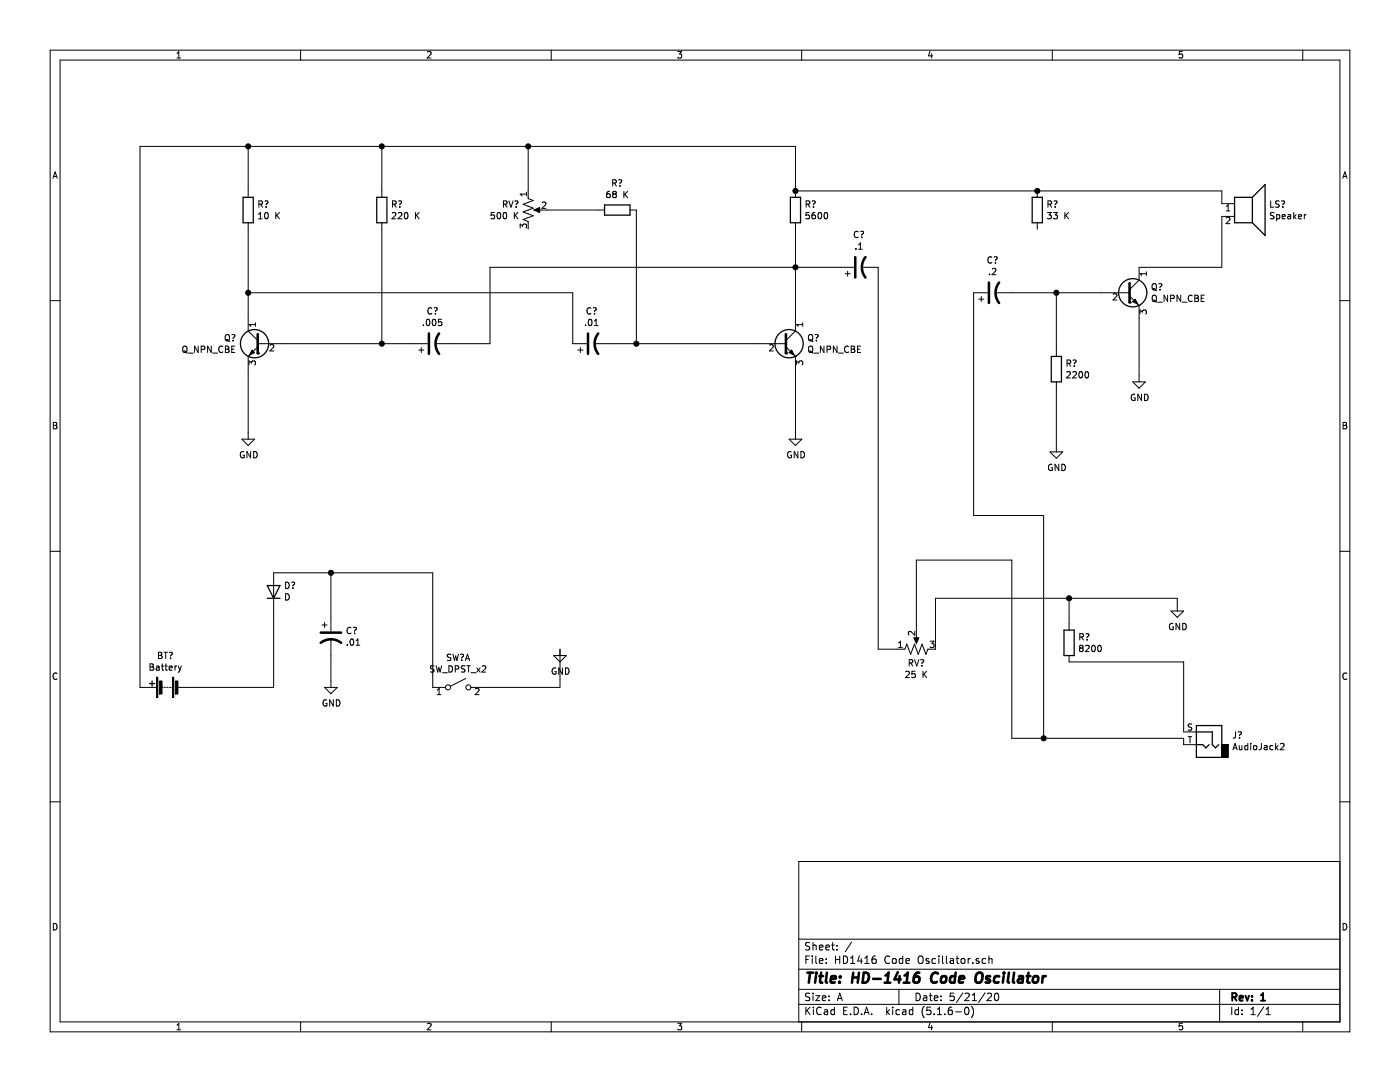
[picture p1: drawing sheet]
<svg xmlns="http://www.w3.org/2000/svg" width="279mm" height="216mm" viewBox="0 0 279 216" stroke-linecap="round" stroke-linejoin="round" font-family="sans-serif">
<path d="M0 0h279.4v215.9h-279.4z" fill-rule="evenodd" fill="#fff" stroke="#fff" stroke-width=".2"/>
<g fill="none" stroke="#000" stroke-width=".2">
<path d="M10 10h259.4v195.9h-259.4zM12 12h255.4v191.9h-255.4zM35.3 11.6h.7M35.3 10.6l.4-.3v1.3M60 10v2M85.3 10.4l.5-.1 .2 .3-.8 1h.8M110 10v2M135.3 10.3h.7l-.4 .5 .4 .1v.6l-.2 .1-.5-.1M160 10v2M185.6 10.2l-.3 1h.8M185.9 10.7v.9M210 10v2"/>
<path d="M236 10.3h-.6l-.1 .6 .2-.1h.4l.1 .7-.2 .1-.5-.1M260 10v2M10.6 35.6l.4-1.3 .4 1.3M10.7 35.2h.6M49.5 29.2v10.2M76.2 29.2v10.2M105.1 38.7h-1.3l.4 .4M105.1 38.4v.7M105.4 29.2v10.4l1 .4-2 .8 2 .7-2 .8 2 .8-2 .7 1 .4v1.5M121.7 38.2h-.3a.79 .79 0 0 0-.1 1.2l.4-.1v-.5l-.4-.1-.2 .2M122.3 36.5h.6l.1-.2-.1-.3-.6-.1v1.2M122.5 38.7l-.2 .3v.3l.2 .1h.4l.1-.2v-.2l-.2-.3"/>
<path d="M122.5 38.7l-.2-.2 .2-.3h.3l.2 .2-.2 .3M122.5 38.7h.3M122.6 36.5l.4 .6M123.5 35.9h.4a.43 .43 0 0 1-.2 .7v.1M123.7 37v.1M124.5 38.2v1.2M124.7 38.7l.5 .7M125.2 38.2l-.7 .7M158.7 39.4v-10.2h-130.8v108h3.3M158.7 38.1h85.1v2.5h2.6M207 38.1v1.3M268 35.6l.4-1.3 .4 1.3"/>
<path d="M268.1 35.2h.6M10 60h2M49.5 44.4v21.6l1.9 1.9M49.5 58.4h64.8v10.2h2.8M51.6 43.7h.7M51.6 42.7l.4-.3v1.3M51.7 40.7h.6l.1-.2-.1-.3-.6-.1v1.3M52 40.7l.4 .7M52.9 40.2l.4-.1a.43 .43 0 0 1-.2 .7v.1M52.9 42.5l.2-.1a.67 .67 0 0 1 .5 .6 .67 .67 0 0 1-.5 .7l-.3-.5zM53.1 41.2v.2M55 42.4v1.3"/>
<path d="M55.2 43l.6 .7M55.8 42.4l-.8 .7M76.2 44.4v24.2M78.3 42.5l.5-.1 .2 .3-.8 1h.8M78.3 40.7h.6l.2-.2-.1-.3-.7-.1v1.3M78.6 40.7l.5 .7M79.5 42.5l.5-.1 .2 .3-.8 1h.8M79.6 40.2l.4-.1a.43 .43 0 0 1-.2 .7v.1M79.8 41.2v.2M80.8 42.5l.2-.1a.69 .69 0 0 1 .4 .6 .69 .69 0 0 1-.4 .7l-.3-.5zM82.9 42.4v1.3M83.1 43l.5 .7"/>
<path d="M83.6 42.4l-.7 .7M98.7 42.4h-.7v.6l.2-.1 .5 .1v.5l-.2 .2-.5-.2M99.3 42.5l.2-.1a.67 .67 0 0 1 .4 .6 .67 .67 0 0 1-.4 .7l-.3-.5zM100.5 40.7l.6-.1v-.4l-.6-.1v1.3M100.5 42.5l.2-.1a.69 .69 0 0 1 .4 .6 .69 .69 0 0 1-.4 .7l-.3-.5zM100.8 40.7l.4 .7M101.5 40.1l.5 1.3 .4-1.3M102.6 42.4v1.3M102.8 40.2l.4-.1a.46 .46 0 0 1-.2 .7v.1M102.8 43l.6 .7M103 41.2v.2M103.4 42.4l-.8 .7"/>
<path d="M103.8 45.5v-.8l.5 .4 .1-.3 .5-.1 .2 .3-.1 .5M106.9 41.9h13.7M108.2 40.4l.5-.1 .2 .4-.7 .9h.7M125.7 41.9h1.3v26.7M158.7 44.4v21.6l-1.9 1.9M160.9 40.7h.6l.1-.2-.1-.3-.6-.1v1.3M161.2 40.7l.4 .7M161.5 42.4h-.6l-.1 .6 .2-.1 .4 .1 .1 .5-.2 .2-.5-.2M162.1 40.2l.4-.1a.43 .43 0 0 1-.2 .7v.1M162.3 41.2v.2M162.6 42.4h-.2a.79 .79 0 0 0-.1 1.3l.4-.2v-.5l-.4-.1-.3 .2M163.4 42.5l.2-.1a.67 .67 0 0 1 .4 .6 .67 .67 0 0 1-.4 .7 .83 .83 0 0 1-.2-1.2z"/>
<path d="M164.6 42.5l.2-.1a.69 .69 0 0 1 .4 .6 .69 .69 0 0 1-.4 .7l-.2-.2-.1-.3zM168.7 54.6h1M169.2 54.1v1M170.4 53.3h-72.6v15.3h-10.9M170.8 49.6v.1M171.3 46.3a.56 .56 0 0 0-.8 .1 .56 .56 0 0 0 0 .7l.4 .3 .4-.1M171.3 49.7h.8M171.3 48.8l.4-.3v1.2M171.8 46.2h.4a.43 .43 0 0 1-.2 .7M172 53.3h3.3v76.2h5.3l.4-1 .7 2.1 .8-2.1 .8 2.1 .7-2.1 .8 2.1 .4-1.1h1.5v-10.1h48.2v2.5M172 47.3v.1M195.3 59.7h1"/>
<path d="M195.8 59.2v1M197.1 58.4h-2.8v44.5h14v44.4M197.5 54.7v.1M197.9 51.4a.56 .56 0 0 0-.7 0 .56 .56 0 0 0 0 .8l.4 .3 .3-.1M198 53.7l.5-.2 .3 .4-.8 .9h.8M198.4 51.3l.4-.1a.43 .43 0 0 1-.1 .8M198.6 58.4h26.8M198.7 52.4v.1M207 44.4v1.3M209 42.4h.8l-.4 .5 .4 .1v.5l-.3 .2-.5-.2M209.1 40.7h.7l.1-.2-.1-.3-.7-.1v1.3M209.4 40.7l.5 .7"/>
<path d="M210.2 42.4h.8l-.4 .5 .3 .1 .1 .4-.2 .3-.6-.2M210.4 40.2l.4-.1a.43 .43 0 0 1-.2 .7v.1M210.6 41.2v.2M210.8 58.4v12.7M212.5 42.4v1.3M212.7 43l.6 .7M213.3 42.4l-.8 .7M222.2 58.7l.5-.1 .2 .4-.8 .9h.8M225.4 59.1l1.9 1.9M228.8 54.6h-1.3l.4 .4M228.8 54.2v.8M230 56.8l.2-.2a.45 .45 0 0 1 .6 .4l-.2 .8h-.5a.92 .92 0 0 1-.1-1z"/>
<path d="M230 59.1l.3-.2a.44 .44 0 0 1 .5 .4l-.1 .7-.4 .2-.3-.2zM230.2 59.9l.6 .4M230.2 57.6l.4 .2M230.6 57.8l.2 .2M231.3 56.7l.4-.1a.43 .43 0 0 1-.2 .7v.1M231.5 57.7v.2M233 58.9v1.3l-.7-1.3v1.3M233.6 59.6l.6-.1 .2-.2-.1-.3-.7-.1v1.3M235.6 58.9v1.3l-.7-1.3v1.3M237.9 59a.56 .56 0 0 0-.8 .5 .56 .56 0 0 0 .8 .5M238.5 58.9h.4l.2 .3-.2 .3 .3 .2-.2 .5h-.5zM238.5 59.5h.4"/>
<path d="M239.7 59.5h.5M240.3 58.9h-.6v1.3h.6M244.7 42.1h.8M244.7 41.2l.4-.4v1.3M244.7 43.5l.5-.1 .3 .3-.8 .9h.8M246.4 43.2h-2.6v10.1h-16.5v2.6l-1.9 1.9M253.6 40.1v1.3h.6M254.3 42.5l-.5-.1-.3 .2 .1 .4 .6 .2v.3l-.2 .2-.5-.1M254.8 42.9l.4-.1 .2 .3-.1 .5h-.5M254.8 42.8v1.3M255.3 40.2l-.5-.1-.2 .1v.4l.6 .2 .1 .3-.3 .3-.4-.1M255.8 40.2l.4-.1a.43 .43 0 0 1-.2 .7v.1"/>
<path d="M255.9 43.2l.6-.1-.1-.2-.3-.1-.2 .2 .1 .6h.4M256 41.2v.2M257 42.9h.5l.1 .8M257.6 43.1l-.5 .1-.1 .2 .1 .3 .5-.1M258.2 42.4v1.3M258.3 43.2l.4 .5M258.7 42.8l-.5 .5M259.2 43.2l.6-.1-.1-.2-.4-.1-.1 .2v.6h.5M260.3 42.8v.9M260.7 42.8l-.4 .3M267.4 60h2M36.5 69.2l.3-.1a.44 .44 0 0 1 .5 .4v.7l-.5 .1-.3-.1z"/>
<path d="M36.7 70l.7 .5M37.6 70.5h.9M39.5 69.1v1.2l-.7-1.2v1.2M40.2 69.7h.6l.1-.2-.1-.3-.6-.1v1.2M42.2 69.1v1.2l-.8-1.2v1.2M42.4 70.5h1M44.4 69.2a.56 .56 0 0 0-.7 .5 .56 .56 0 0 0 .7 .5M45 69.1h.4l.3 .2-.3 .4 .3 .2-.2 .4h-.5zM45 69.7h.4M45 66.9l.2-.1a.45 .45 0 0 1 .6 .4l-.2 .8h-.5a.92 .92 0 0 1-.1-1.1zM45.2 67.7l.4 .3M45.6 68l.2 .1"/>
<path d="M46.3 69.7h.4M46.3 66.8h.4a.43 .43 0 0 1-.2 .7M46.5 67.9v.1M46.9 69.1h-.6v1.2h.6M49.5 71.1h.1M49.5 71.1v16.5M49.7 72.8v-.8l.5 .4 .1-.3 .4-.1 .3 .3-.1 .5M51 64.4v.7M51 64.8h-1.3l.4 .3M51.4 69.2l-1.9 1.9M51.4 68.6h33.9M53.9 68.9l.5-.1 .2 .3-.8 .9h.8"/>
<path d="M83.6 69.8h1M84.1 69.3v1.1M84.5 64.8v.2M85.2 63.8l.1-.1a.67 .67 0 0 1 .5 .6 .67 .67 0 0 1-.5 .7l-.2-.5zM86.2 61.5a.56 .56 0 0 0-.8 .1 .56 .56 0 0 0 0 .8l.4 .3 .4-.2M86.4 63.8l.2-.1a.67 .67 0 0 1 .4 .6 .67 .67 0 0 1-.4 .7 .83 .83 0 0 1-.2-1.2zM86.7 61.5l.4-.1a.43 .43 0 0 1-.2 .7v.1M86.9 62.5v.2M88.1 63.7h-.6v.6l.2-.1 .4 .1v.5l-.1 .2-.5-.2M115.3 69.8h1M115.8 69.3v1.1M116.9 64.8v.2"/>
<path d="M117.5 63.8l.2-.1a.67 .67 0 0 1 .5 .6 .67 .67 0 0 1-.5 .7l-.3-.5zM117.9 61.5a.56 .56 0 0 0-.7 .1 .56 .56 0 0 0 0 .8l.4 .3 .3-.2M118.4 61.5l.4-.1a.43 .43 0 0 1-.2 .7v.1M118.6 68.6h38.2M118.6 65h.8M118.6 64.1l.4-.4v1.3M118.6 62.5v.2M153.6 68.9l.5-.1 .2 .3-.8 .9h.8M156.8 69.2l1.9 1.9M158.7 71.1h.1M158.7 71.1v16.5M158.9 72.8v-.8l.5 .4 .1-.3 .5-.1 .2 .3-.1 .5"/>
<path d="M160.2 64.8h-1.3l.4 .3M160.2 64.4v.7M161.4 66.9l.2-.1a.45 .45 0 0 1 .6 .4l-.2 .8h-.5a.92 .92 0 0 1-.1-1.1zM161.4 69.2l.3-.1a.44 .44 0 0 1 .5 .4v.7l-.5 .1-.3-.1zM161.6 70l.7 .5M161.6 67.7l.4 .3M162 68l.3 .1M162.5 70.5h.9M162.7 66.8h.4a.43 .43 0 0 1-.2 .7M162.9 67.9v.1M164.4 69.1v1.2l-.7-1.2v1.2M165 69.7h.7l.1-.2-.1-.3-.7-.1v1.2"/>
<path d="M167.1 69.1v1.2l-.8-1.2v1.2M167.3 70.5h1M169.3 69.2a.56 .56 0 0 0-.8 .5 .56 .56 0 0 0 .8 .5M169.9 69.1h.4l.3 .2-.3 .4 .3 .2-.2 .4h-.5zM169.9 69.7h.4M171.1 69.7h.5M171.8 69.1h-.7v1.2h.7M210.8 76.2v14M212.9 74.3l.5-.2 .2 .4-.8 .9h.8M213 72.5l.6-.1 .1-.1-.1-.3-.6-.2v1.3M213.3 72.5l.4 .6M214.1 74.3l.5-.2 .2 .4-.8 .9h.8"/>
<path d="M214.2 71.9l.4-.1a.43 .43 0 0 1-.2 .8M214.4 73v.1M215.5 74.2l.1-.1a.67 .67 0 0 1 .5 .7 .67 .67 0 0 1-.5 .6 .83 .83 0 0 1-.1-1.2zM216.6 74.3l.2-.2a.69 .69 0 0 1 .5 .7 .69 .69 0 0 1-.5 .6l-.2-.1-.1-.4zM226.1 76.2h2.5l-1.3 1.3zM226.5 78.7a.59 .59 0 0 0-.8 .6 .59 .59 0 0 0 .8 .6v-.5h-.2M227.3 61h.1M227.3 61v15.2M227.5 62.6v-.8l.5 .5 .1-.4 .4-.1 .3 .3-.1 .5M227.8 78.7v1.2l-.7-1.2v1.2M228.4 78.7a.64 .64 0 0 1 .7 .6 .64 .64 0 0 1-.7 .6zM231 60.3h1"/>
<path d="M235.9 60.3h1M10.6 84.3h.5l.2 .2-.2 .4 .3 .2-.2 .5h-.6zM10.6 84.9h.5M48.3 87.6h2.5l-1.3 1.3zM48.7 90.2a.59 .59 0 0 0-.8 .5 .59 .59 0 0 0 .8 .6v-.5h-.2M50 90.1v1.3l-.7-1.3v1.3M50.6 90.1a.64 .64 0 0 1 .7 .6 .64 .64 0 0 1-.7 .7zM157.5 87.6h2.5l-1.3 1.3zM157.9 90.2a.59 .59 0 0 0-.7 .5 .59 .59 0 0 0 .7 .6l.1-.5h-.3M159.2 90.1v1.3l-.7-1.3v1.3M159.8 90.1a.64 .64 0 0 1 .8 .6 .64 .64 0 0 1-.8 .7zM209.5 90.2h2.6l-1.3 1.2z"/>
<path d="M210 92.7a.59 .59 0 0 0-.8 .6 .59 .59 0 0 0 .8 .6v-.5h-.2M211.3 92.6v1.3l-.7-1.3v1.3M211.9 92.6a.64 .64 0 0 1 .7 .7 .64 .64 0 0 1-.7 .6zM268 84.3h.5l.2 .2-.2 .4 .3 .2-.2 .5h-.6zM268 84.9h.5M10 110h2M57 116.2a.64 .64 0 0 1 .7 .6 .64 .64 0 0 1-.7 .6zM57 118.5a.64 .64 0 0 1 .7 .6 .64 .64 0 0 1-.7 .6zM58.2 116.2h.4a.43 .43 0 0 1-.2 .7M58.4 117.3v.1M66 114.3v11.7M213.4 119.4v6.3"/>
<path d="M267.4 110h2M11.4 134.4a.62 .62 0 0 0-.9 .4 .62 .62 0 0 0 .7 .8l.2-.1M29.9 132.5l.7 .1v.2l-.2 .3 .3 .2-.1 .4h-.7zM29.9 133.1h.5M31.2 132.9h.5l.1 .8M31.6 130.1l.6 .2 .1 .2-.2 .3 .3 .2-.2 .4h-.6zM31.6 130.8h.5M31.8 133.2h-.5l-.1 .2v.3h.6M32.2 132.9h.5M32.3 137.2h.2M32.4 132.5v1.1l.3 .1M32.7 130.1h.7"/>
<path d="M32.8 137.2h.2M32.9 132.9h.5M33.1 130.1v1.3M33.1 132.5v1.1l.3 .1M33.3 137.2h.2M33.8 133.3l.6-.1-.1-.3h-.4l-.1 .2v.6h.5M33.8 137.2h.2M33.8 130.2l.4-.1a.43 .43 0 0 1-.2 .8M34 131.3v.1M34.3 137.2h.2M34.9 132.9v.8M35.3 132.9l-.4 .2"/>
<path d="M35.6 137.2h19v-22.9h31.8v22.9h2.5M35.6 132.9l.3 .8M35.9 133.7l-.3 .5M36.2 132.9l-.3 .8M64.3 124.7h1M64.8 137.2h2.5l-1.3 1.2zM64.8 124.2v1M65.2 139.7a.59 .59 0 0 0-.7 .6 .59 .59 0 0 0 .7 .5l.1-.4h-.3M66 127.5v9.7M66.5 139.6v1.3l-.7-1.3v1.3M67.1 139.6a.64 .64 0 0 1 .7 .7 .64 .64 0 0 1-.7 .6zM69.3 128.6v.2"/>
<path d="M70 127.6l.2-.1a.67 .67 0 0 1 .4 .6 .67 .67 0 0 1-.4 .7l-.4-.5zM70.1 125.3a.56 .56 0 0 0-.8 .1 .56 .56 0 0 0 0 .7l.4 .3 .4-.1M70.5 125.2h.4a.43 .43 0 0 1-.1 .7v.1M70.8 126.3v.1M71.1 128.8h.7M71.1 127.8l.3-.3v1.3M86.6 132.9l-.5-.1-.1 .2v.4l.6 .2v.3l-.2 .2h-.5M87 132.8l.4 1.3 .2-.9 .2 .9 .3-1.3M87.2 138.6h.8M87.2 137.7l.4-.4v1.3M88.3 134.2h1M89.6 132.8a.64 .64 0 0 1 .7 .7 .64 .64 0 0 1-.7 .6z"/>
<path d="M90 130.6l-.5-.1-.2 .2v.3l.6 .3 .1 .3-.3 .2-.4-.1M90.4 130.5l.3 1.3 .2-.9 .3 .9 .3-1.3M90.9 133.5h.6v-.5l-.6-.2v1.3M91.9 130.6l.4-.1a.43 .43 0 0 1-.1 .8M92.2 131.7v.1M92.8 132.9l-.5-.1-.2 .2 .1 .4 .5 .2 .1 .3-.2 .2h-.5M92.9 131.8l.4-1.3 .4 1.3M93 135.4l-3.1 1.5M93 131.4h.6M93.1 132.8h.8M93.5 132.8v1.3M94 134.2h1"/>
<path d="M94.9 137.5l.5-.2 .2 .4-.8 .9h.8M95.1 133.3l.7 .8M95.8 133.3l-.7 .8M96.2 133l.5-.2 .3 .4-.8 .9h.8M110.5 130.8h2.5l-1.2 1.3zM110.9 133.3a.59 .59 0 0 0-.7 .6 .59 .59 0 0 0 .7 .6l.1-.5h-.3M111.8 129.5v7.7h-17.8M112.2 133.3v1.2l-.7-1.2v1.2M112.9 133.3a.64 .64 0 0 1 .7 .6 .64 .64 0 0 1-.7 .6zM179.3 129.2h.8M179.3 128.3l.4-.4v1.3M180.7 134.1l.5-.2 .3 .4-.8 .9h.8"/>
<path d="M181.5 132.3l.6-.1v-.5l-.6-.1v1.3M181.7 132.3l.5 .6M182.5 131.6l.5 1.3 .4-1.3M182.5 126v.8l-.9-.8-.3 .2 .1 .5M182.6 133.9h-.6v.6l.4-.1 .3 .3v.3l-.3 .2-.4-.1M182.9 128v-16.2h19v35.5h34.3v1.3h2.6M183.7 131.7l.5-.1a.46 .46 0 0 1-.2 .8M184 132.8v.1M184.2 133.9v1.3M184.4 134.5l.5 .7M184.9 133.9l-.7 .8M185.6 127.9h.8l-.4 .5 .3 .1 .1 .5-.2 .2-.6-.1"/>
<path d="M213.4 130.8v1.3h22.8v13.9h2.6M215.5 127.1h.6l.1-.2v-.3l-.7-.2v1.3M215.7 129.3l-.3-.2 .3-.3 .4 .1v.3l-.2 .1M215.7 129.3l-.3 .2v.3l.3 .2h.4l.1-.2-.1-.4-.2-.1M215.7 129.3h.2M215.8 127.1l.4 .6M216.6 128.9l.5-.1 .3 .3-.8 .9h.8M216.7 126.5l.4-.1a.43 .43 0 0 1-.2 .8M216.9 127.6v.1M218 128.9l.2-.1a.67 .67 0 0 1 .4 .6 .67 .67 0 0 1-.4 .6l-.3-.5zM219.2 128.9l.2-.1a.69 .69 0 0 1 .4 .6 .69 .69 0 0 1-.4 .6l-.2-.1-.1-.4zM233.7 121.9h2.5l-1.3 1.3z"/>
<path d="M234.1 124.5a.59 .59 0 0 0-.7 .5 .59 .59 0 0 0 .7 .6l.1-.5h-.3M235.4 124.4v1.3l-.7-1.3v1.3M236 124.4a.64 .64 0 0 1 .8 .6 .64 .64 0 0 1-.8 .7zM268.8 134.4a.62 .62 0 0 0-.9 .4 .62 .62 0 0 0 .7 .8l.2-.1M10 160h2M237.1 147h.7M237.5 147v1.3M237.8 144.5l-.4-.1-.2 .2-.1 .2 .1 .2 .5 .2 .1 .3-.2 .2h-.5M246 149.6l.5-1.3 .4 1.3M246.2 149.3h.6M246.6 146l-.1 1.1-.4 .2M247.1 146.1l.4-.1a.43 .43 0 0 1-.1 .8"/>
<path d="M247.3 148.8l.1 .8 .5-.1M247.4 147.2v.1M247.9 148.8v.8M249 148.8h-.4l-.2 .2 .1 .6h.5M249 148.3v1.3M249.6 148.3v.2M249.6 148.8v.8M250.2 148.9l.2-.1 .4 .1v.5l-.1 .2-.5-.1zM251.7 148.3v1l-.1 .3h-.3M252.3 148.8h.5l.1 .8M252.9 149.1h-.4l-.2 .2 .2 .3h.4M254 148.8h-.3l-.3 .2 .1 .6h.5"/>
<path d="M254.6 148.3v1.3M254.7 149.1l.4 .5M255.1 148.8l-.5 .5M255.5 148.5l.5-.2 .3 .4-.8 .9h.8M267.4 160h2M267.4 171.9h-108v32M10.6 184.3a.65 .65 0 0 1 .8 .6 .65 .65 0 0 1-.8 .7zM159.4 197.4h108M159.4 193.4h108M159.4 187.4h108M160.8 191.5h.5M161.5 190.8h-.7v1.5"/>
<path d="M161.6 198.2h-.6l-.2 .3 .1 .3 .6 .3v.4l-.2 .2-.5-.1M161.6 188.1h-.6l-.2 .2 .1 .4 .6 .3v.4l-.2 .2-.5-.1M162.1 190.8v.1M162.1 191.3v1M162.3 188.1v1.5M162.3 198.2v.1M162.3 198.7v1M162.3 188.7l.2-.1h.3l.1 1M162.8 198.7h.8l-.8 1h.8M162.8 190.8v1.2l.2 .3M163.5 189.1l.7-.2v-.3h-.4l-.3 .2 .1 .7h.6M163.5 191.8l.7-.2v-.3h-.4l-.3 .2 .1 .7h.6"/>
<path d="M164.1 199.2l.7-.2-.1-.2-.4-.1-.2 .2 .1 .7h.5M164.8 189.1l.7-.2v-.3h-.5l-.2 .2 .1 .7h.6M164.9 192.1v.2M164.9 191.3v.2M165.5 198.8v.1M165.5 199.5v.2M166 188.6h.5M166.2 188.1v1.3l.3 .2M166.8 191.5h.8M166.8 190.8v1.5M167 189.4v.2M167 188.6v.2"/>
<path d="M167.1 199.7l.5-1.5 .5 1.5M167.2 199.2h.8M167.6 190.8v1.5M168.3 190.8a.75 .75 0 0 1 .9 .7 .75 .75 0 0 1-.9 .8zM169.7 192.3h.9M169.7 191.2l.5-.4v1.5M170 188l-1.3 1.9M171.5 190.7l-.3 1.1h.9M171.9 191.3v1M172.6 192.3h.9M172.6 191.2l.4-.4v1.5M174.7 190.8h-.4a.96 .96 0 0 0 0 1.5l.5-.2 .1-.5-.3-.3-.4 .1-.2 .2"/>
<path d="M177.5 190.9a.71 .71 0 0 0-1 .5 .71 .71 0 0 0 .7 .9l.3-.2M178.2 191.4l.2-.1 .4 .1v.7l-.2 .2-.4-.2zM179.4 197.4v3M180.2 191.3h-.5l-.2 .2 .1 .7h.6M180.2 190.8v1.5M180.8 191.8l.7-.2v-.3h-.5l-.2 .2 .1 .7h.6M182.8 198.2a.75 .75 0 0 1 .9 .7 .75 .75 0 0 1-.9 .8zM183.4 190.8a.5 .5 0 0 1 .6 0 .5 .5 0 0 1 .2 .5v.5a.5 .5 0 0 1-.5 .5 .5 .5 0 0 1-.5-.5v-.5zM184.3 198.8h.6l.1 .9M185 199l-.5 .1-.2 .2 .2 .4 .5-.1M185.4 191.3h-.4l-.2 .2 .1 .2 .5 .1v.4h-.6M185.5 198.7h.5"/>
<path d="M185.7 198.2v1.3l.3 .2M186.5 199.2l.7-.2-.1-.2-.4-.1-.2 .2v.7h.6M186.7 191.3h-.4l-.3 .2 .1 .6 .2 .2 .4-.1M187.4 190.8v.1M187.4 191.3v1M187.8 199.5v.2M187.8 198.8v.1M188.1 190.8v1.2l.2 .3M188.9 190.8v1.2l.2 .3M189.7 191.3h.5l.1 1M190.3 191.6l-.5 .1-.2 .2 .2 .4 .5-.1M190.4 198.2h-.7l-.1 .7 .2-.1h.5l.1 .2v.5l-.2 .2-.6-.2"/>
<path d="M190.8 191.3h.6M191 190.8v1.2l.4 .3M191.9 191.4l.2-.1 .4 .1v.7l-.2 .2-.4-.2zM192.2 198.1l-1.3 1.9M192.6 198.3l.6-.1 .2 .4-.9 1.1h.9M193.2 191.3v1M193.6 191.3l-.4 .2M194 199.7h.9M194 198.6l.5-.4v1.5M194.2 192.1v.2M195.4 191.3h-.4l-.2 .2 .1 .2 .5 .1v.4h-.6M196.6 198.1l-1.3 1.9"/>
<path d="M196.7 191.3h-.4l-.3 .2 .1 .6 .2 .2 .4-.1M197 198.3l.6-.1 .2 .1 .1 .3-.9 1.1h.9M197.4 191.4l.2-.1h.3l.1 1M197.4 190.8v1.5M198.6 198.3l.2-.1a.8 .8 0 0 1 .5 .7 .8 .8 0 0 1-.5 .8l-.2-.2-.1-.4zM243.4 197.4v6.5M268 184.3a.65 .65 0 0 1 .8 .6 .65 .65 0 0 1-.8 .7zM35.3 204.5l.4-.3v1.3M35.3 205.5h.7M60 203.9v2M85.3 204.3l.5-.1 .2 .3-.8 1h.8M110 203.9v2"/>
<path d="M135.3 204.2h.7l-.4 .5 .4 .1v.6l-.2 .1-.5-.1M159.4 200.4h108M160 203.9v2M160.8 201v1.5M161 201.6l.7 .9M161.7 201l-.9 .8M162.3 201v.1M162.3 201.5v1M163.9 201.1a.59 .59 0 0 0-.8 0 .59 .59 0 0 0-.1 .7 .56 .56 0 0 0 .3 .6 .56 .56 0 0 0 .6-.1M164.5 201.5h.6l.1 1M165.2 201.8l-.5 .1-.2 .2 .2 .4 .5-.1M166.5 201.5h-.4l-.3 .3 .1 .5 .2 .2 .4-.1"/>
<path d="M166.5 201v1.5M168.4 201.7h.5M169.1 201h-.7v1.5h.7M169.7 202.3v.2M170.5 201a.76 .76 0 0 1 .8 .7 .76 .76 0 0 1-.8 .8zM172 202.3v.2M172.5 202.5l.4-1.5 .6 1.5M172.6 202h.7M174 202.3v.2M177 201v1.5M177.1 201.9l.4 .6M177.5 201.5l-.5 .5"/>
<path d="M178.2 201v.1M178.2 201.5v1M179.5 201.5h-.4l-.3 .3 .1 .5 .2 .2 .4-.1M180.2 201.5h.5l.1 1M180.8 201.8l-.5 .1-.2 .2 .2 .4 .5-.1M182.2 201.5h-.5l-.2 .3v.5l.2 .2 .5-.1M182.2 201v1.5M184.5 200.8a1.71 1.71 0 0 0 0 2.2M185.6 204.1l-.3 1h.8M185.7 201h-.7l-.1 .7 .3-.2 .4 .1 .2 .2-.1 .5-.2 .2-.6-.2M185.9 204.6v.9M186.4 202.3v.2"/>
<path d="M187.1 202.5h.8M187.1 201.4l.4-.4v1.5M188.6 202.3v.2M189.9 201h-.4a1.16 1.16 0 0 0-.1 1.4l.4 .1 .2-.2 .1-.5-.3-.3-.4 .1-.2 .2M190.7 201.9h1.2M192.7 201h.2a.8 .8 0 0 1 .5 .7 .8 .8 0 0 1-.5 .8 1 1 0 0 1-.2-1.5zM193.9 200.8a1.71 1.71 0 0 1 0 2.2M210 203.9v2M236 204.2h-.6l-.1 .6 .2-.1h.4l.1 .7-.2 .1-.5-.1M245.8 201v1.5M247.2 201.5h-.5l-.2 .3 .1 .6h.6M247.2 201v1.5"/>
<path d="M247.9 202.3v.2M247.9 201.5v.2M249.7 202.5h.8M249.7 201.4l.4-.4v1.5M252.2 200.9l-1.2 1.9M252.7 202.5h.8M252.7 201.4l.4-.4v1.5M260 203.9v2"/>
<circle cx="89.4" cy="137.2" r=".51"/>
<circle cx="93.5" cy="137.2" r=".51"/>
</g>
<path d="M245.9 199l.7-.1 .2-.2-.1-.4-.2-.1h-.6v1.5M246.3 199l.5 .7M247.4 199.2l.7-.2-.1-.2-.4-.1-.2 .2v.7h.6M248.6 198.7l.3 1 .4-1M249.9 199.5v.2M249.9 198.8v.1M251.6 199.7h.9M251.6 198.6l.5-.4v1.5" fill="none" stroke="#000" stroke-width=".38"/>
<g fill="none" stroke="#000" stroke-width=".51">
<path d="M170.7 51.3v4.1M172.7 51.3a3.3 3.3 0 0 0 0 4.1M197.4 56.4v4.1M199.4 56.4a3.3 3.3 0 0 0 0 4.1M225.4 56.5v3.8M51.4 66.7v3.8M85.6 66.5v4.1M87.6 66.5a3.3 3.3 0 0 0 0 4.1M117.3 66.5v4.1M119.4 66.5a3.3 3.3 0 0 0 0 4.1M156.8 66.7v3.8M64 126.2h4.1"/>
<path d="M64 128.3a3.3 3.3 0 0 1 4.1 0M161.1 194.1h1.2M161.7 194.1l-.3 2M162.8 194.8l-.1 1.3M162.9 194.1v.2M162.9 194.1l.1 .1-.1 .1M163.5 194.8h.8M163.9 194.1l-.2 1.7v.2l.4 .1M165 194.1l-.2 1.7 .2 .3M165.8 195.4l1-.2v-.4h-.8l-.2 1 .2 .3 .6-.1M167.6 195.9l-.1 .2M167.7 194.8l.1 .1-.1 .1"/>
<path d="M167.7 194.8v.2M170.2 195h1.1M170.3 194.1l-.3 2M171.4 194.1l-.2 2M172.4 194.1h.4a1.08 1.08 0 0 1 .5 1.3 1.08 1.08 0 0 1-1.2 .7zM174.2 195.3h1.6M176.5 196.1h1.2M176.7 194.7l.6-.6-.2 2M179.2 194l-.7 1.4h1.3M179.6 194.8l-.2 1.3M180.3 196.1h1.2M180.5 194.7l.7-.6-.3 2"/>
<path d="M183.5 194.1a.93 .93 0 0 0-1.1 .8l-.1 .8 .2 .3a.66 .66 0 0 0 1-.3v-.5l-.1-.3a.66 .66 0 0 0-1 .3M187.2 194.3a.88 .88 0 0 0-1 0 .88 .88 0 0 0-.4 .9 .71 .71 0 0 0 .3 .8 .71 .71 0 0 0 .9-.1M187.9 194.9l.2-.1a.51 .51 0 0 1 .8 .3l-.1 .6-.2 .3a.49 .49 0 0 1-.8-.3zM190.6 194.8a.68 .68 0 0 0-1 .3v.6l.1 .3 .2 .1 .6-.1M190.7 194.1l-.2 2M191.4 195.4l1-.2v-.4h-.6l-.3 .2-.1 1 .2 .1 .6-.1M194.9 194.4a.67 .67 0 0 1 1.1 0 1.43 1.43 0 0 1-.5 1.7l-.6-.1a1.41 1.41 0 0 1 0-1.6zM197.6 194.8h-.5h-.2l-.1 .3 .3 .3 .4 .1v.5l-.2 .1-.6-.1M199.4 194.8a.68 .68 0 0 0-1 .3v.8l.3 .2 .6-.1M200.3 194.8l-.2 1.3M200.4 194.1v.2M201.3 194.1l-.2 1.7 .3 .3"/>
<path d="M202.4 194.1l-.2 1.7 .2 .3M203.4 194.8h.7l-.1 1.3M204.2 195.2l-.7 .1a.4 .4 0 0 0-.4 .4 .4 .4 0 0 0 .3 .4l.7-.1M204.9 194.8h.7M205.3 194.1l-.3 1.7 .1 .2 .4 .1M206.3 194.9l.3-.1 .6 .1-.2 1a.53 .53 0 0 1-.5 .2 .53 .53 0 0 1-.4-.4zM208.1 194.8l-.1 1.3M208.7 194.8h-.4l-.2 .3"/>
</g>
<g fill="none" stroke="#000" stroke-width=".25">
<path d="M48.5 39.4h2v5h-2zM75.2 39.4h2v5h-2zM157.7 39.4h2.1v5h-2.1zM206 39.4h2v5h-2zM249.9 39.4h-3.5v5h3.5M249.9 39.4v5M249.9 39.4l2.6-2.6v10.2l-2.6-2.6M120.6 40.9h5.1v2h-5.1zM209.8 71.1h2v5.1h-2zM53.3 119.4h2.6M53.3 116.8h2.6l-1.3 2.6zM29.8 136.4h1.1"/>
<path d="M30.4 135.9v1M212.3 125.7h2.1v5.1h-2.1zM238.8 144.8h5v6.3h-5zM238.8 148.6h1.2l.7 .6 .6-.6M238.8 146h3.1v2.6l.7 .6 .6-.6"/>
<circle cx="226.1" cy="58.4" r="2.82"/>
<circle cx="50.8" cy="68.6" r="2.82"/>
<circle cx="157.5" cy="68.6" r="2.82"/>
</g>
<g fill="#000">
<circle cx="51.4" cy="70.5" r=".25"/>
<circle cx="156.8" cy="70.5" r=".25"/>
<circle cx="225.4" cy="60.3" r=".25"/>
</g>
<g fill="#000" stroke="#000" stroke-width=".2">
<path d="M106.6 41.9l1.1-.5v1zM182.4 127.3h1l-.5 1.1z"/>
<path d="M50.3 69.8l.5 .6-1 .5z" fill-rule="evenodd"/>
<path d="M157.5 70.4l.5-.6 .5 1.1z" fill-rule="evenodd"/>
<path d="M226.1 60.2l.5-.5 .5 1z" fill-rule="evenodd"/>
<path d="M31.2 135.1h.3v4.1h-.3z" fill-rule="evenodd"/>
<path d="M31.8 135.9h.5v2.6h-.5z" fill-rule="evenodd"/>
<path d="M34.4 135.1h.3v4.1h-.3z" fill-rule="evenodd"/>
<path d="M35 135.9h.5v2.6h-.5z" fill-rule="evenodd"/>
<circle cx="49.5" cy="29.2" r=".51"/>
<circle cx="76.2" cy="29.2" r=".51"/>
<circle cx="105.4" cy="29.2" r=".51"/>
<circle cx="158.7" cy="38.1" r=".51"/>
<circle cx="207" cy="38.1" r=".51"/>
<circle cx="49.5" cy="58.4" r=".51"/>
<circle cx="158.7" cy="53.3" r=".51"/>
<circle cx="210.8" cy="58.4" r=".51"/>
<circle cx="76.2" cy="68.6" r=".51"/>
<circle cx="127" cy="68.6" r=".51"/>
<circle cx="66" cy="114.3" r=".51"/>
<circle cx="213.4" cy="119.4" r=".51"/>
<circle cx="208.3" cy="147.3" r=".51"/>
</g>
<path d="M243.8 148.6h1.3v2.5h-1.3z" fill-rule="evenodd" fill="#000" stroke="#000" stroke-width=".25"/>
</svg>
